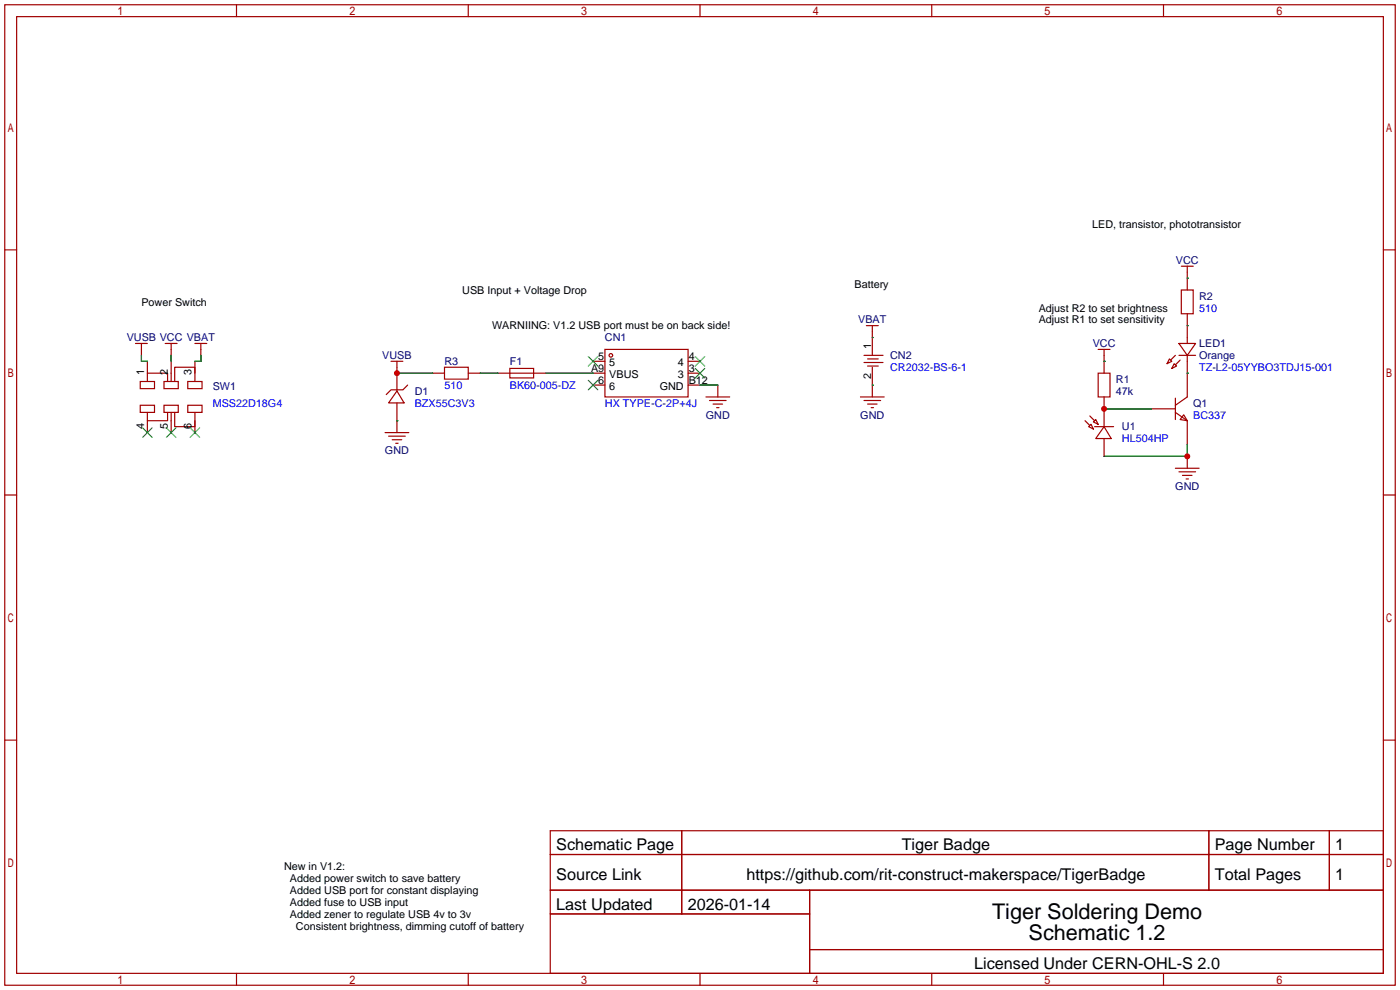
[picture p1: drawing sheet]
<svg xmlns="http://www.w3.org/2000/svg" width="299mm" height="212mm" viewBox="0 0 299 212" stroke-linecap="round" stroke-linejoin="round" font-family="sans-serif">
<defs><g id="words">
<g font-size="4.6">
<text x="212" y="196.3">Tiger Soldering Demo</text>
<text x="219.8" y="200.9">Schematic 1.2</text>
</g>
<g font-size="3.5">
<text x="118.9" y="181.8">Schematic Page</text>
<text x="192.7" y="181.8">Tiger Badge</text>
<text x="259.6" y="181.8">Page Number</text>
<text x="285.4" y="181.8">1</text>
<text x="118.9" y="188.1">Source Link</text>
<text x="159.5" y="188.1">https://github.com/rit-construct-makerspace/TigerBadge</text>
<text x="259.6" y="188.1">Total Pages</text>
<text x="285.4" y="188.1">1</text>
<text x="118.9" y="194.5">Last Updated</text>
<text x="147" y="194.5">2026-01-14</text>
<text x="208.2" y="207.2">Licensed Under CERN-OHL-S 2.0</text>
</g>
<g font-size="2.3">
<text x="233.4" y="48.8">LED, transistor, phototransistor</text>
<text x="30.2" y="65.3">Power Switch</text>
<text x="98.8" y="62.8">USB Input + Voltage Drop</text>
<text x="182.6" y="61.5">Battery</text>
<text x="105.2" y="70.4">WARNIING: V1.2 USB port must be on back side!</text>
<text x="222" y="66.6">Adjust R2 to set brightness</text>
<text x="222" y="69.1">Adjust R1 to set sensitivity</text>
<text x="127.9" y="77">5</text>
<text x="147.2" y="77">4</text>
<text x="186.2" y="74.7" transform="rotate(-90 186.2 74.7)">1</text>
<text x="30.8" y="80.2" transform="rotate(-90 30.8 80.2)">1</text>
<text x="35.9" y="80.2" transform="rotate(-90 35.9 80.2)">2</text>
<text x="40.9" y="80.2" transform="rotate(-90 40.9 80.2)">3</text>
<text x="126.3" y="79.5">A9</text>
<text x="127.9" y="82.1">6</text>
<text x="130.2" y="78.3">5</text>
<text x="130.2" y="80.8">VBUS</text>
<text x="130.2" y="83.3">6</text>
<text x="141" y="83.3">GND</text>
<text x="144.8" y="80.8">3</text>
<text x="144.8" y="78.3">4</text>
<text x="147.2" y="82.1">B12</text>
<text x="147.2" y="79.5">3</text>
<text x="186.2" y="81" transform="rotate(-90 186.2 81)">2</text>
<text x="30.8" y="91.7" transform="rotate(-90 30.8 91.7)">4</text>
<text x="35.9" y="91.7" transform="rotate(-90 35.9 91.7)">5</text>
<text x="40.9" y="91.7" transform="rotate(-90 40.9 91.7)">6</text>
<text x="60.7" y="186">New in V1.2:</text>
<text x="62" y="188.5">Added power switch to save battery</text>
<text x="62" y="191.1">Added USB port for constant displaying</text>
<text x="62" y="193.6">Added fuse to USB input</text>
<text x="62" y="196.1">Added zener to regulate USB 4v to 3v</text>
<text x="63.2" y="198.7">Consistent brightness, dimming cutoff of battery</text>
</g>
<g font-size="2.3" fill="#000080">
<text x="251.3" y="56.4">VCC</text>
<text x="256.3" y="64.1">R2</text>
<text x="183.4" y="69.1">VBAT</text>
<text x="27.1" y="72.9">VUSB VCC VBAT</text>
<text x="81.7" y="76.8">VUSB</text>
<text x="129.3" y="72.9">CN1</text>
<text x="190.2" y="76.8">CN2</text>
<text x="233.5" y="74.2">VCC</text>
<text x="256.3" y="76.8">Orange</text>
<text x="256.3" y="74.2">LED1</text>
<text x="45.5" y="83.4">SW1</text>
<text x="95" y="78">R3</text>
<text x="109" y="78">F1</text>
<text x="238.5" y="81.8">R1</text>
<text x="88.6" y="84.4">D1</text>
<text x="150.9" y="89.5">GND</text>
<text x="183.9" y="89.5">GND</text>
<text x="238.5" y="84.4">47k</text>
<text x="255" y="86.9">Q1</text>
<text x="239.8" y="92">U1</text>
<text x="82.3" y="97.1">GND</text>
<text x="251.2" y="104.7">GND</text>
</g>
<g font-size="2.3" fill="#00f">
<text x="256.3" y="66.6">510</text>
<text x="95" y="83.1">510</text>
<text x="109" y="83.1">BK60-005-DZ</text>
<text x="190.2" y="79.3">CR2032-BS-6-1</text>
<text x="256.3" y="79.3">TZ-L2-05YYBO3TDJ15-001</text>
<text x="45.5" y="86.9">MSS22D18G4</text>
<text x="88.6" y="86.9">BZX55C3V3</text>
<text x="129.3" y="86.9">HX TYPE-C-2P+4J</text>
<text x="255" y="89.5">BC337</text>
<text x="239.8" y="94.5">HL504HP</text>
</g>
</g></defs>
<g fill="none" stroke="#a10000" stroke-width=".25">
<path d="M1 1h297.2v209.6h-297.2zM3.6 3.6h292.1v204.4h-292.1zM50.5 1v2.6M100.1 1v2.6M149.6 1v2.6M199.1 1v2.6M248.7 1v2.6M1 53.4h2.6M252.5 56.9h2.5M253.7 56.9v5.1M295.7 53.4h2.5M29 73.4h2.5"/>
<path d="M30.2 73.4v2.5M31.5 77.2v2.6M35.3 73.4h2.5M36.6 73.4v2.5M36.6 77.2v4.3M41.7 73.4h2.5M41.7 77.2v2.6M42.9 73.4v2.5M83.6 77.2h2.5M84.8 77.2v6.4M92.5 79.8h2.5M95 78.5h5.1v2.5h-5.1z"/>
<path d="M100.1 79.8h2.5M106.4 79.8h10.2M109 78.7h5v2.1h-5zM126.7 77.2h2.6M126.7 79.8h2.6M129.3 74.7h17.8v10.1h-17.8zM147.1 77.2h2.5M147.1 79.8h2.5M184.7 75.9h4M184.7 77.5h4M185.2 69.6h2.5M185.4 76.7h2.3"/>
<path d="M185.4 78.2h2.3M186.4 69.6v6.3M186.4 78.5v6.3M234.7 79.8h2.5v5h-2.5zM234.7 74.7h2.5M236 74.7v5.1M249.9 76.7l.5 .5-1 .5zM251 77.7l.5 .5-1.1 .5zM251.2 75.9l-1 1.1M252 73.4h3.5l-1.8 2.5zM252 75.9h3.5M252.2 77l-1 1"/>
<path d="M252.5 62h2.5v5.1h-2.5zM253.7 67.1v6.3M253.7 75.9v8.9l-2.5 1.8M30 81.5h3v1.6h-3zM30 86.6h3v1.5h-3zM31.5 81.5v-1.7h4.3v1.7M31.5 88.1v1.8h4.3v-1.8M31.5 89.9v2.6M35.1 81.5h3v1.6h-3zM35.1 86.6h3v1.5h-3zM36.6 88.1v4.4M37.3 81.5v-3h4.4v3"/>
<path d="M37.3 88.1v3.1h4.4v-3.1M40.1 81.5h3.1v1.6h-3.1zM40.1 86.6h3.1v1.5h-3.1zM41.7 89.9v2.6M82.3 92.5h5.1M83.1 93.2h3.5M83.8 94h2.1M84.6 94.7h.5M84.8 83.6l1.6 2.5h-3.3zM84.8 86.1v6.4M87.1 82.3l-1 1h-2.5l-1.1 1M126.7 82.3h2.6"/>
<path d="M147.1 82.3h2.5M150.9 84.8h5.1M151.6 85.6h3.6M152.4 86.4h2M153.2 87.1h.5M153.4 82.3v2.5M183.9 84.8h5.1M184.7 85.6h3.5M185.4 86.4h2.1M186.2 87.1h.5M231.9 89.9l1 1M232.7 91.2l.5-.5 .5 1z"/>
<path d="M232.9 88.9l1 1M233.7 90.2l.5-.5 .5 1zM233.9 91.2h4.1M236 91.2l1.5 2.5h-3.3zM236 84.8v6.4M236 93.7v3.8M246.1 87.4h5.1M251.2 88.1l2.5 1.8M251.2 85.1v4.6M253 88.6l.7 1.3-1.5-.2zM253.7 89.9v5.1M253.7 97.5v2.6"/>
<path d="M1 105.8h2.6M251.2 100.1h5.1M252 100.8h3.5M252.7 101.6h2.1M253.5 102.4h.5M295.7 105.8h2.5M1 158.2h2.6M295.7 158.2h2.5M117.6 177.5h178.1v30.5h-178.1zM145.7 177.5v17.8M258.4 177.5v12.7M284.1 177.5v12.7"/>
<path d="M117.6 182.6h178.1M117.6 190.2h178.1M117.6 195.3h55.4M173 190.2v17.8M50.5 208v2.6M100.1 208v2.6M149.6 208v2.6M173 202.9h122.7M199.1 208v2.6M248.7 208v2.6"/>
<circle cx="130.6" cy="75.9" r=".38"/>
</g>
<g fill="none" stroke="#008700" stroke-width=".25">
<path d="M253.7 59.4h.1M30.2 75.9v1.3h1.3M36.6 75.9v1.3M42.9 75.9v1.3h-1.2M84.8 79.8h7.7M102.6 79.8h3.8M116.6 79.8h10.1M186.4 72.1h.1M236 77.2h.1M253.7 69.6h.1M253.7 79.8h.1M84.8 89.9h.1"/>
<path d="M149.6 82.3h3.8M186.4 82.3h.1M236 87.4h10.1M253.7 95v2.5h-17.7"/>
</g>
<g fill="none" stroke="#3c3" stroke-width=".25">
<path d="M125.7 76.2l2.1 2M127.8 76.2l-2.1 2M148.6 78.7l2 2.1M148.6 76.2l2 2M150.6 78.7l-2 2.1M150.6 76.2l-2 2M30.5 91.4l2 2.1M32.5 91.4l-2 2.1M35.6 91.4l2 2.1M37.6 91.4l-2 2.1M40.6 91.4l2.1 2.1M42.7 91.4l-2.1 2.1"/>
<path d="M125.7 81.3l2.1 2M127.8 81.3l-2.1 2"/>
</g>
<g fill="#c00">
<circle cx="253.7" cy="97.5" r=".63"/>
<circle cx="236" cy="87.4" r=".63"/>
<circle cx="84.8" cy="79.8" r=".63"/>
</g>
<use href="#words"/>
</svg>
